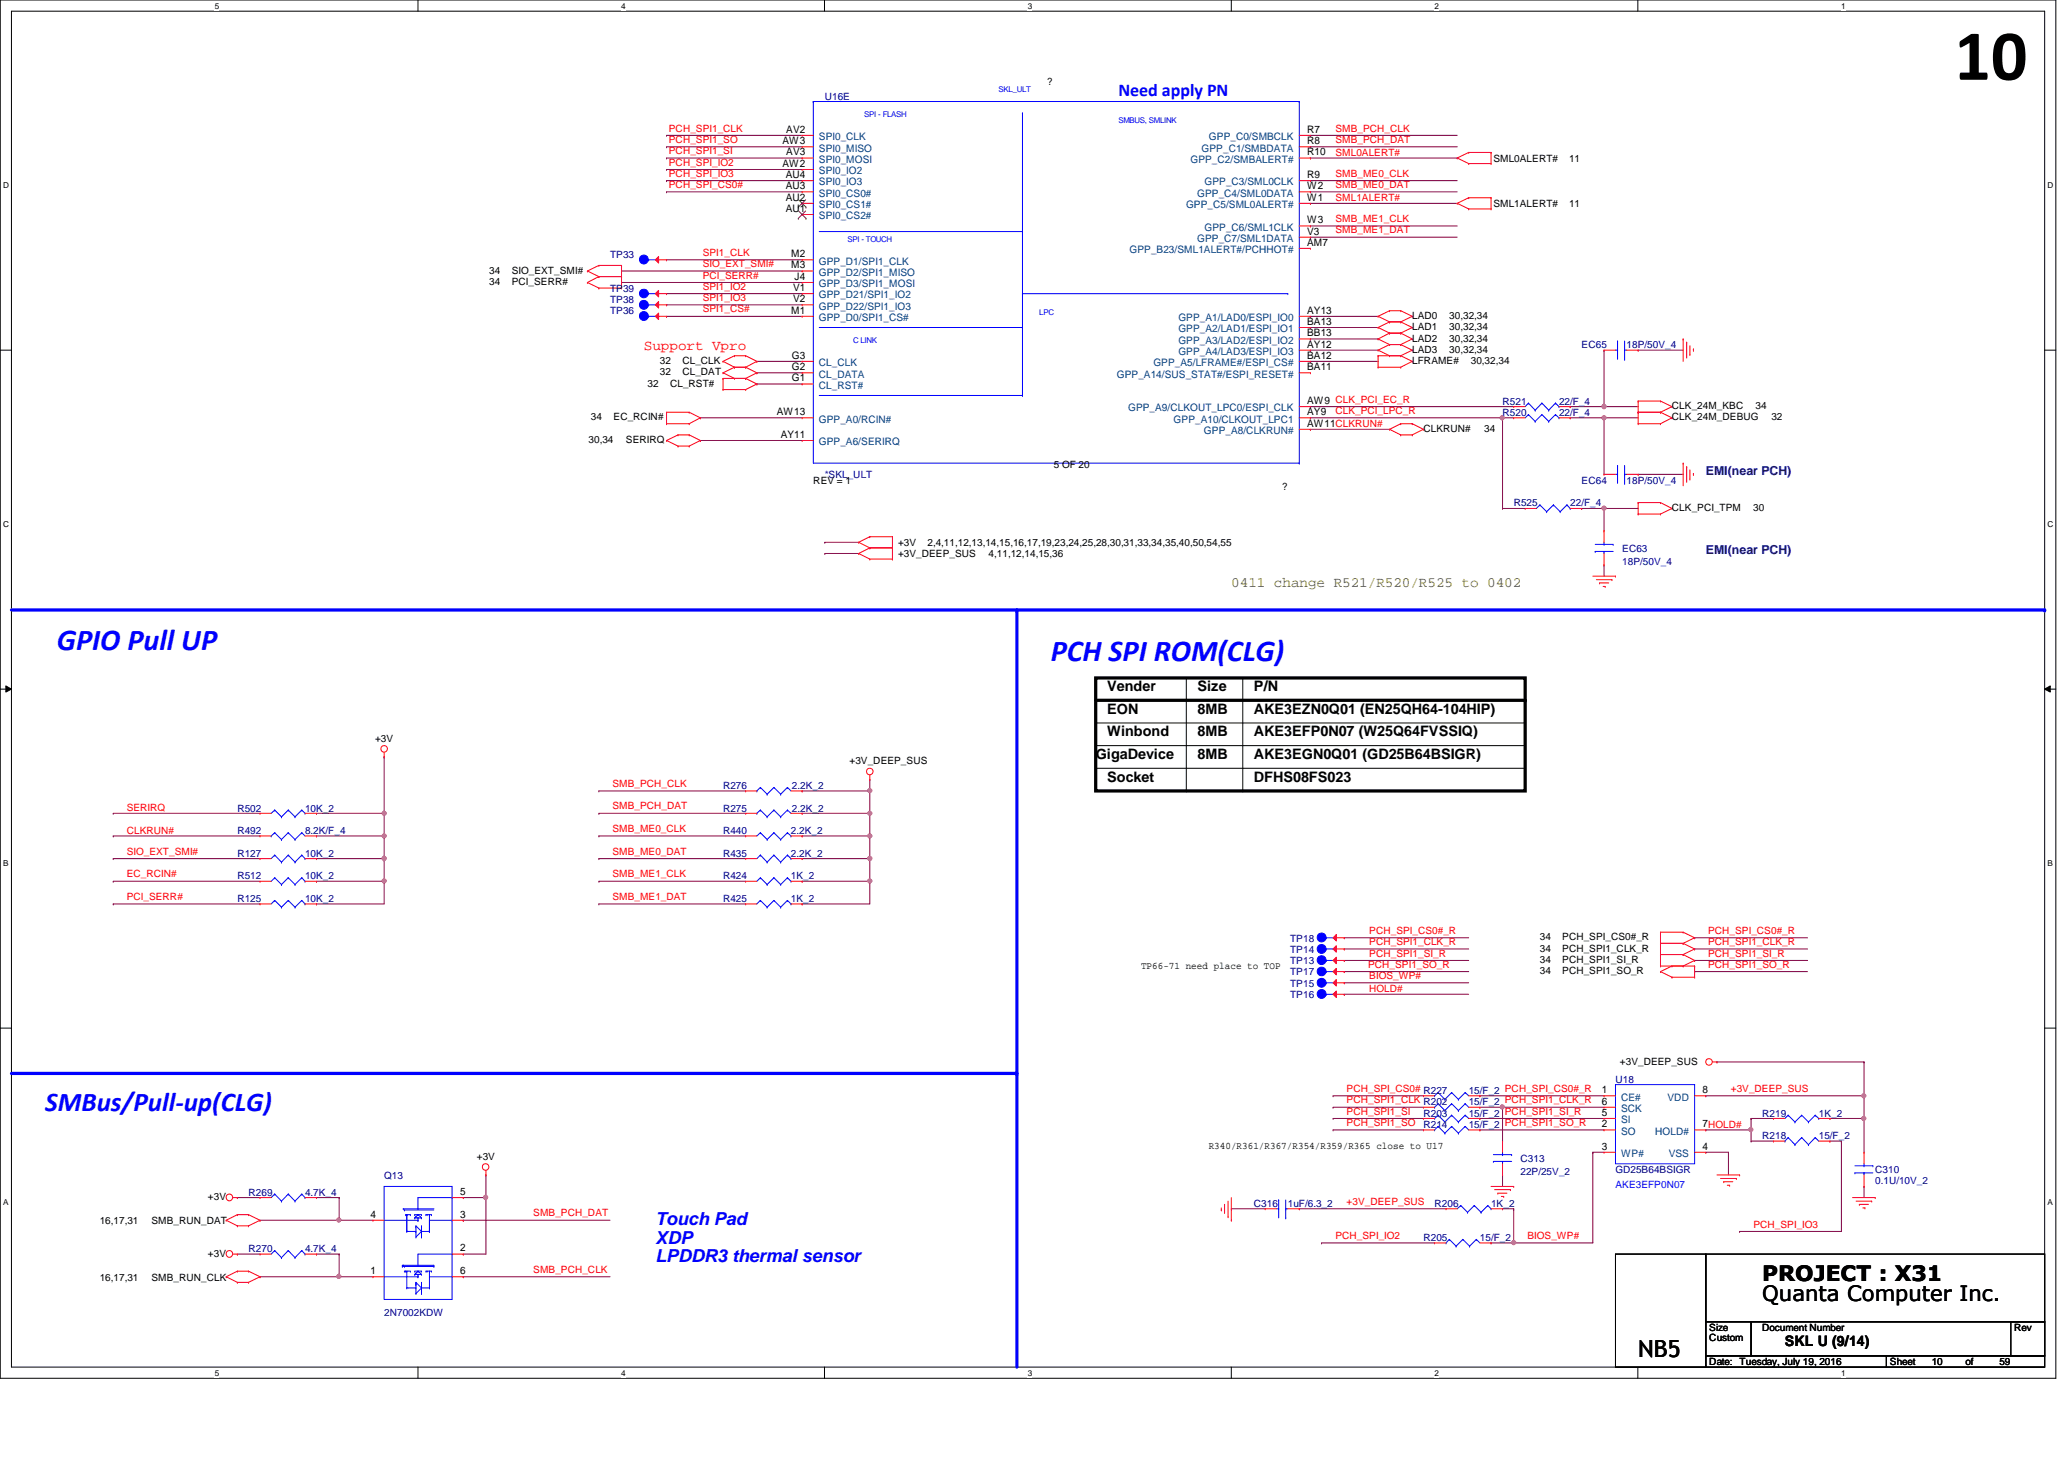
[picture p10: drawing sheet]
<svg xmlns="http://www.w3.org/2000/svg" width="297mm" height="210mm" viewBox="0 0 297 210" stroke-linecap="round" stroke-linejoin="round" font-family="sans-serif">
<defs><g id="words">
<text font-size="10.4" x="281.3" y="11.5">10</text>
<g font-size="4.4" fill="#00f">
<text x="8.2" y="93.6">GPIO Pull UP</text>
<text x="151.2" y="95.2">PCH SPI ROM(CLG)</text>
</g>
<text font-size="3.9" fill="#00f" x="6.5" y="159.8">SMBus/Pull-up(CLG)</text>
<text font-size="3.4" x="235.8" y="195.2">NB5</text>
<g font-size="3">
<text x="253.6" y="184.3">PROJECT : X31</text>
<text x="253.6" y="187.2">Quanta Computer Inc.</text>
</g>
<g font-size="2.6" fill="#00f">
<text x="160.9" y="13.8">Need apply PN</text>
<text x="94.3" y="176.2">Touch Pad</text>
<text x="94.3" y="178.9">XDP</text>
<text x="94.3" y="181.6">LPDDR3 thermal sensor</text>
</g>
<text font-size="2.1" fill="#f00" x="92.7" y="50.4">Support Vpro</text>
<text font-size="2.1" fill="#808000" x="177.2" y="84.5">0411 change R521/R520/R525 to 0402</text>
<g font-size="2.1">
<text x="159.3" y="99.4">Vender</text>
<text x="172.3" y="99.4">Size</text>
<text x="180.5" y="99.4">P/N</text>
<text x="159.3" y="105.9">Winbond</text>
<text x="159.3" y="102.7">EON</text>
<text x="172.3" y="105.9">8MB</text>
<text x="172.3" y="102.7">8MB</text>
<text x="180.5" y="105.9">AKE3EFP0N07 (W25Q64FVSSIQ)</text>
<text x="180.5" y="102.7">AKE3EZN0Q01 (EN25QH64-104HIP)</text>
<text x="157.7" y="109.2">GigaDevice</text>
<text x="159.3" y="112.4">Socket</text>
<text x="172.3" y="109.2">8MB</text>
<text x="180.5" y="109.2">AKE3EGN0Q01 (GD25B64BSIGR)</text>
<text x="180.5" y="112.4">DFHS08FS023</text>
<text x="256.9" y="193.7">SKL U (9/14)</text>
</g>
<g font-size="1.8" fill="#000080">
<text x="245.5" y="68.3">EMI(near PCH)</text>
<text x="245.5" y="79.7">EMI(near PCH)</text>
</g>
<g font-size="1.5">
<text x="112.6" y="20.7">AW3</text>
<text x="113.2" y="19.1">AV2</text>
<text x="113.2" y="22.4">AV3</text>
<text x="188.1" y="19.1">R7</text>
<text x="188.1" y="20.7">R8</text>
<text x="188.1" y="22.4">R10</text>
<text x="112.6" y="24">AW2</text>
<text x="113.1" y="25.6">AU4</text>
<text x="113.1" y="27.2">AU3</text>
<text x="113.1" y="28.9">AU2</text>
<text x="188.1" y="25.6">R9</text>
<text x="188.1" y="27.2">W2</text>
<text x="188.1" y="28.9">W1</text>
<text x="113.1" y="30.5">AU1</text>
<text x="188.1" y="32.1">W3</text>
<text x="188.1" y="33.7">V3</text>
<text x="188.1" y="35.3">AM7</text>
<text x="113.9" y="37">M2</text>
<text x="113.9" y="38.6">M3</text>
<text x="114.1" y="41.9">V1</text>
<text x="114.3" y="40.3">J4</text>
<text x="113.9" y="45.1">M1</text>
<text x="114.1" y="43.5">V2</text>
<text x="188.1" y="45.1">AY13</text>
<text x="188.1" y="46.7">BA13</text>
<text x="114" y="51.6">G3</text>
<text x="114" y="53.3">G2</text>
<text x="188.1" y="48.4">BB13</text>
<text x="188.1" y="50">AY12</text>
<text x="188.1" y="51.6">BA12</text>
<text x="188.1" y="53.3">BA11</text>
<text x="111.8" y="59.7">AW13</text>
<text x="114" y="54.9">G1</text>
<text x="188.1" y="58.1">AW9 CLK_PCI_EC_R</text>
<text x="188.1" y="59.7">AY9</text>
<text x="112.3" y="63">AY11</text>
<text x="188.1" y="61.4">AW11CLKRUN#</text>
<text x="230.5" y="157.3">1</text>
<text x="230.5" y="158.9">6</text>
<text x="230.5" y="160.5">5</text>
<text x="245" y="157.3">8</text>
<text x="230.5" y="162.2">2</text>
<text x="230.5" y="165.4">3</text>
<text x="245" y="165.4">4</text>
<text x="245" y="162.2">7HOLD#</text>
<text x="66.2" y="171.9">5</text>
<text x="53.3" y="175.2">4</text>
<text x="66.2" y="175.2">3</text>
<text x="53.3" y="183.3">1</text>
<text x="66.2" y="183.3">6</text>
<text x="66.2" y="180">2</text>
</g>
<g font-size="1.5" fill="#004080">
<text x="117.9" y="20.2">SPI0_CLK</text>
<text x="117.9" y="21.8">SPI0_MISO</text>
<text x="117.9" y="23.4">SPI0_MOSI</text>
<text x="171.3" y="23.4">GPP_C2/SMBALERT#</text>
<text x="172.9" y="21.8">GPP_C1/SMBDATA</text>
<text x="174" y="20.2">GPP_C0/SMBCLK</text>
<text x="117.9" y="25.1">SPI0_IO2</text>
<text x="117.9" y="26.7">SPI0_IO3</text>
<text x="117.9" y="28.3">SPI0_CS0#</text>
<text x="117.9" y="29.9">SPI0_CS1#</text>
<text x="170.7" y="29.9">GPP_C5/SML0ALERT#</text>
<text x="172.3" y="28.3">GPP_C4/SML0DATA</text>
<text x="173.4" y="26.7">GPP_C3/SML0CLK</text>
<text x="117.9" y="31.5">SPI0_CS2#</text>
<text x="172.3" y="34.8">GPP_C7/SML1DATA</text>
<text x="173.4" y="33.2">GPP_C6/SML1CLK</text>
<text x="117.9" y="38.1">GPP_D1/SPI1_CLK</text>
<text x="117.9" y="39.7">GPP_D2/SPI1_MISO</text>
<text x="117.9" y="41.3">GPP_D3/SPI1_MOSI</text>
<text x="162.6" y="36.4">GPP_B23/SML1ALERT#/PCHHOT#</text>
<text x="117.9" y="42.9">GPP_D21/SPI1_IO2</text>
<text x="117.9" y="44.5">GPP_D22/SPI1_IO3</text>
<text x="117.9" y="46.2">GPP_D0/SPI1_CS#</text>
<text x="169.6" y="46.2">GPP_A1/LAD0/ESPI_IO0</text>
<text x="169.6" y="47.8">GPP_A2/LAD1/ESPI_IO1</text>
<text x="117.9" y="52.7">CL_CLK</text>
<text x="166" y="52.7">GPP_A5/LFRAME#/ESPI_CS#</text>
<text x="169.6" y="49.4">GPP_A3/LAD2/ESPI_IO2</text>
<text x="169.6" y="51.1">GPP_A4/LAD3/ESPI_IO3</text>
<text x="117.9" y="54.3">CL_DATA</text>
<text x="117.9" y="55.9">CL_RST#</text>
<text x="160.7" y="54.3">GPP_A14/SUS_STAT#/ESPI_RESET#</text>
<text x="162.3" y="59.2">GPP_A9/CLKOUT_LPC0/ESPI_CLK</text>
<text x="117.9" y="60.8">GPP_A0/RCIN#</text>
<text x="117.9" y="64.1">GPP_A6/SERIRQ</text>
<text x="168.9" y="60.8">GPP_A10/CLKOUT_LPC1</text>
<text x="173.3" y="62.4">GPP_A8/CLKRUN#</text>
<text x="233.3" y="158.3">CE#</text>
<text x="233.3" y="160">SCK</text>
<text x="233.3" y="161.6">SI</text>
<text x="240" y="158.3">VDD</text>
<text x="233.3" y="163.2">SO</text>
<text x="233.3" y="166.5">WP#</text>
<text x="238.2" y="163.2">HOLD#</text>
<text x="240.2" y="166.5">VSS</text>
</g>
<g font-size="1.4" fill="#000080">
<text x="118.7" y="14.4">U16E</text>
<text x="87.8" y="42">TP39</text>
<text x="87.8" y="37.1">TP33</text>
<text x="87.8" y="45.2">TP36</text>
<text x="87.8" y="43.6">TP38</text>
<text x="227.6" y="50.1">EC65</text>
<text x="234.1" y="50.1">18P/50V_4</text>
<text x="216.2" y="58.3">R521</text>
<text x="216.2" y="59.9">R520</text>
<text x="224.4" y="58.3">22/F_4</text>
<text x="224.4" y="59.9">22/F_4</text>
<text x="118.7" y="68.8">*SKL_ULT</text>
<text x="227.6" y="69.6">EC64</text>
<text x="234.1" y="69.6">18P/50V_4</text>
<text x="217.8" y="72.9">R525</text>
<text x="226" y="72.9">22/F_4</text>
<text x="233.5" y="79.4">EC63</text>
<text x="233.5" y="81.3">18P/50V_4</text>
<text x="104.1" y="113.5">R276</text>
<text x="114" y="113.5">2.2K_2</text>
<text x="34.2" y="116.8">R502</text>
<text x="43.9" y="116.8">10K_2</text>
<text x="104.1" y="116.8">R275</text>
<text x="114" y="116.8">2.2K_2</text>
<text x="34.2" y="120">R492</text>
<text x="34.2" y="123.3">R127</text>
<text x="43.9" y="120">8.2K/F_4</text>
<text x="43.9" y="123.3">10K_2</text>
<text x="104.1" y="120">R440</text>
<text x="104.1" y="123.3">R435</text>
<text x="113.8" y="120">2.2K_2</text>
<text x="113.8" y="123.3">2.2K_2</text>
<text x="34.2" y="129.8">R125</text>
<text x="34.2" y="126.5">R512</text>
<text x="43.9" y="129.8">10K_2</text>
<text x="43.9" y="126.5">10K_2</text>
<text x="104.1" y="129.8">R425</text>
<text x="104.1" y="126.5">R424</text>
<text x="113.8" y="129.8">1K_2</text>
<text x="113.8" y="126.5">1K_2</text>
<text x="185.7" y="135.5">TP18</text>
<text x="185.7" y="137.1">TP14</text>
<text x="185.7" y="141.9">TP15</text>
<text x="185.7" y="143.6">TP16</text>
<text x="185.7" y="138.7">TP13</text>
<text x="185.7" y="140.3">TP17</text>
<text x="232.5" y="155.8">U18</text>
<text x="204.8" y="160.7">R203</text>
<text x="211.4" y="157.4">15/F_2 PCH_SPI_CS0#_R</text>
<text x="211.4" y="159">15/F_2 PCH_SPI1_CLK_R</text>
<text x="211.4" y="160.7">15/F_2</text>
<text x="253.6" y="160.7">R219</text>
<text x="261.7" y="160.7">1K_2</text>
<text x="204.8" y="162.3">R214</text>
<text x="211.4" y="162.3">15/F_2</text>
<text x="218.8" y="167.1">C313</text>
<text x="253.6" y="163.9">R218</text>
<text x="261.7" y="163.9">15/F_2</text>
<text x="35.8" y="172">R269</text>
<text x="43.9" y="172">4.7K_4</text>
<text x="55.3" y="169.6">Q13</text>
<text x="180.5" y="173.7">C316</text>
<text x="185.3" y="173.7">1uF/6.3_2</text>
<text x="206.5" y="173.7">R206</text>
<text x="214.6" y="173.7">1K_2</text>
<text x="218.8" y="169.1">22P/25V_2</text>
<text x="232.5" y="168.8">GD25B64BSIGR</text>
<text x="269.9" y="168.8">C310</text>
<text x="269.9" y="170.4">0.1U/10V_2</text>
<text x="204.8" y="178.5">R205</text>
<text x="213" y="178.5">15/F_2</text>
<text x="35.8" y="180.2">R270</text>
<text x="43.9" y="180.2">4.7K_4</text>
<text x="55.3" y="189.3">2N7002KDW</text>
</g>
<g font-size="1.4">
<text x="150.7" y="12.2">?</text>
<text x="214.9" y="23.3">SML0ALERT#</text>
<text x="225.8" y="23.3">11</text>
<text x="214.9" y="29.8">SML1ALERT#</text>
<text x="225.8" y="29.8">11</text>
<text x="70.4" y="39.4">34</text>
<text x="70.4" y="41">34</text>
<text x="73.7" y="39.4">SIO_EXT_SMI#</text>
<text x="73.7" y="41">PCI_SERR#</text>
<text x="203.2" y="47.5">LAD1</text>
<text x="203.2" y="45.9">LAD0</text>
<text x="208.6" y="47.5">30,32,34</text>
<text x="208.6" y="45.9">30,32,34</text>
<text x="95" y="52.4">32</text>
<text x="98.2" y="52.4">CL_CLK</text>
<text x="203.2" y="49.1">LAD2</text>
<text x="203.2" y="50.8">LAD3</text>
<text x="203.2" y="52.4">LFRAME#</text>
<text x="208.6" y="49.1">30,32,34</text>
<text x="208.6" y="50.8">30,32,34</text>
<text x="211.7" y="52.4">30,32,34</text>
<text x="93.2" y="55.6">32</text>
<text x="95" y="54">32</text>
<text x="96.4" y="55.6">CL_RST#</text>
<text x="98.2" y="54">CL_DAT</text>
<text x="240.6" y="58.9">CLK_24M_KBC</text>
<text x="252.6" y="58.9">34</text>
<text x="84.7" y="63.8">30,34</text>
<text x="85" y="60.5">34</text>
<text x="88.3" y="60.5">EC_RCIN#</text>
<text x="90.1" y="63.8">SERIRQ</text>
<text x="204.8" y="62.1">CLKRUN#</text>
<text x="213.6" y="62.1">34</text>
<text x="240.6" y="60.5">CLK_24M_DEBUG</text>
<text x="254.9" y="60.5">32</text>
<text x="117" y="69.6">REV = 1</text>
<text x="151.7" y="67.4">5 OF 20</text>
<text x="184.5" y="70.4">?</text>
<text x="240.6" y="73.5">CLK_PCI_TPM</text>
<text x="252.3" y="73.5">30</text>
<text x="129.2" y="78.6">+3V</text>
<text x="129.2" y="80.2">+3V_DEEP_SUS</text>
<text x="133.5" y="78.6">2,4,11,12,13,14,15,16,17,19,23,24,25,28,30,31,33,34,35,40,50,54,55</text>
<text x="142.3" y="80.2">4,11,12,14,15,36</text>
<text x="54" y="106.7">+3V</text>
<text x="122.3" y="109.9">+3V_DEEP_SUS</text>
<text x="221.6" y="135.3">34</text>
<text x="221.6" y="136.9">34</text>
<text x="224.8" y="135.3">PCH_SPI_CS0#_R</text>
<text x="224.8" y="136.9">PCH_SPI1_CLK_R</text>
<text x="164.2" y="139.4">TP66-71 need place to TOP</text>
<text x="221.6" y="138.6">34</text>
<text x="221.6" y="140.2">34</text>
<text x="224.8" y="138.6">PCH_SPI1_SI_R</text>
<text x="224.8" y="140.2">PCH_SPI1_SO_R</text>
<text x="233.1" y="153.2">+3V_DEEP_SUS</text>
<text x="68.6" y="166.8">+3V</text>
<text x="173.9" y="165.4">R340/R361/R367/R354/R359/R365 close to U17</text>
<text x="29.9" y="172.7">+3V</text>
<text x="14.3" y="176.1">16,17,31</text>
<text x="21.8" y="176.1">SMB_RUN_DAT</text>
<text x="14.3" y="184.2">16,17,31</text>
<text x="21.8" y="184.2">SMB_RUN_CLK</text>
<text x="29.9" y="180.8">+3V</text>
<text x="246" y="191.5">Size</text>
<text x="253.6" y="191.5">Document Number</text>
<text x="289.9" y="191.5">Rev</text>
<text x="246" y="196.4">Date: Tuesday, July 19, 2016</text>
<text x="246" y="193">Custom</text>
<text x="272" y="196.4">Sheet</text>
<text x="278" y="196.4">10</text>
<text x="282.9" y="196.4">of</text>
<text x="287.7" y="196.4">59</text>
</g>
<g font-size="1.4" fill="#f00">
<text x="96.3" y="23.8">PCH_SPI_IO2</text>
<text x="96.3" y="18.9">PCH_SPI1_CLK</text>
<text x="96.3" y="20.6">PCH_SPI1_SO</text>
<text x="96.3" y="22.2">PCH_SPI1_SI</text>
<text x="192.2" y="20.6">SMB_PCH_DAT</text>
<text x="192.2" y="18.9">SMB_PCH_CLK</text>
<text x="192.2" y="22.4">SML0ALERT#</text>
<text x="96.3" y="25.4">PCH_SPI_IO3</text>
<text x="96.3" y="27.1">PCH_SPI_CS0#</text>
<text x="192.2" y="27.1">SMB_ME0_DAT</text>
<text x="192.2" y="25.4">SMB_ME0_CLK</text>
<text x="192.2" y="28.9">SML1ALERT#</text>
<text x="192.2" y="32">SMB_ME1_CLK</text>
<text x="192.2" y="33.6">SMB_ME1_DAT</text>
<text x="101.1" y="38.4">SIO_EXT_SMI#</text>
<text x="101.1" y="41.7">SPI1_IO2</text>
<text x="101.1" y="40.1">PCI_SERR#</text>
<text x="101.1" y="36.8">SPI1_CLK</text>
<text x="101.1" y="45">SPI1_CS#</text>
<text x="101.1" y="43.3">SPI1_IO3</text>
<text x="192.2" y="59.6">CLK_PCI_LPC_R</text>
<text x="88.1" y="113.2">SMB_PCH_CLK</text>
<text x="18.2" y="116.7">SERIRQ</text>
<text x="18.2" y="119.9">CLKRUN#</text>
<text x="88.1" y="119.7">SMB_ME0_CLK</text>
<text x="88.1" y="116.5">SMB_PCH_DAT</text>
<text x="18.2" y="123">SIO_EXT_SMI#</text>
<text x="88.1" y="123">SMB_ME0_DAT</text>
<text x="18.2" y="126.2">EC_RCIN#</text>
<text x="18.2" y="129.5">PCI_SERR#</text>
<text x="88.1" y="129.5">SMB_ME1_DAT</text>
<text x="88.1" y="126.2">SMB_ME1_CLK</text>
<text x="197.1" y="137.6">PCH_SPI1_SI_R</text>
<text x="197.1" y="136">PCH_SPI1_CLK_R</text>
<text x="197.1" y="134.4">PCH_SPI_CS0#_R</text>
<text x="245.8" y="134.4">PCH_SPI_CS0#_R</text>
<text x="245.8" y="136">PCH_SPI1_CLK_R</text>
<text x="245.8" y="137.6">PCH_SPI1_SI_R</text>
<text x="196.9" y="139.2">PCH_SPI1_SO_R</text>
<text x="197.1" y="142.7">HOLD#</text>
<text x="197.1" y="140.8">BIOS_WP#</text>
<text x="245.8" y="139.2">PCH_SPI1_SO_R</text>
<text x="193.8" y="157.1">PCH_SPI_CS0# R227</text>
<text x="193.8" y="160.4">PCH_SPI1_SI</text>
<text x="193.8" y="158.7">PCH_SPI1_CLK R202</text>
<text x="216.6" y="160.4">PCH_SPI1_SI_R</text>
<text x="249.1" y="157.1">+3V_DEEP_SUS</text>
<text x="193.8" y="162">PCH_SPI1_SO</text>
<text x="216.6" y="162">PCH_SPI1_SO_R</text>
<text x="193.8" y="173.4">+3V_DEEP_SUS</text>
<text x="76.7" y="175">SMB_PCH_DAT</text>
<text x="192.2" y="178.3">PCH_SPI_IO2</text>
<text x="219.8" y="178.3">BIOS_WP#</text>
<text x="252.3" y="176.6">PCH_SPI_IO3</text>
<text x="76.7" y="183.1">SMB_PCH_CLK</text>
</g>
<text font-size="1.4" fill="#00f" x="232.5" y="170.9">AKE3EFP0N07</text>
<g font-size="1.2">
<text x="30.9" y="1.2">5</text>
<text x="89.4" y="1.2">4</text>
<text x="147.9" y="1.2">3</text>
<text x="206.5" y="1.2">2</text>
<text x="265" y="1.2">1</text>
<text x=".5" y="27.1">D</text>
<text x="294.7" y="27.1">D</text>
<text x=".5" y="75.8">C</text>
<text x="294.7" y="75.8">C</text>
<text x=".5" y="124.6">B</text>
<text x="294.7" y="124.6">B</text>
<text x=".5" y="173.4">A</text>
<text x="294.7" y="173.4">A</text>
<text x="30.9" y="197.9">5</text>
<text x="89.4" y="197.9">4</text>
<text x="147.9" y="197.9">3</text>
<text x="206.5" y="197.9">2</text>
<text x="265" y="197.9">1</text>
</g>
<g font-size="1.1" fill="#00f">
<text x="124.4" y="16.9">SPI - FLASH</text>
<text x="143.7" y="13.2">SKL_ULT</text>
<text x="160.9" y="17.7">SMBUS, SMLINK</text>
<text x="122" y="34.8">SPI - TOUCH</text>
<text x="149.6" y="45.3">LPC</text>
<text x="122.8" y="49.4">C LINK</text>
</g>
</g></defs>
<path d="M0 0h295.9v198.3h-295.9zM1.6 1.6h292.7v195.1h-292.7z" fill="none" stroke="#000" stroke-width=".14"/>
<g fill="#fff">
<path d="M30.9 .2h.6v1.3h-.6z"/>
<path d="M30.9 196.8h.6v1.4h-.6z"/>
</g>
<path d="M60.2 0v1.6M60.2 196.7v1.6" fill="none" stroke="#000" stroke-width=".14"/>
<g fill="#fff">
<path d="M89.4 .2h.6v1.3h-.6z"/>
<path d="M89.4 196.8h.6v1.4h-.6z"/>
</g>
<path d="M118.7 0v1.6M118.7 196.7v1.6" fill="none" stroke="#000" stroke-width=".14"/>
<g fill="#fff">
<path d="M147.9 .2h.6v1.3h-.6z"/>
<path d="M147.9 196.8h.6v1.4h-.6z"/>
</g>
<path d="M177.2 0v1.6M177.2 196.7v1.6" fill="none" stroke="#000" stroke-width=".14"/>
<g fill="#fff">
<path d="M206.5 .2h.5v1.3h-.5z"/>
<path d="M206.5 196.8h.5v1.4h-.5z"/>
</g>
<path d="M235.7 0v1.6M235.7 196.7v1.6" fill="none" stroke="#000" stroke-width=".14"/>
<g fill="#fff">
<path d="M265 .2h.6v1.3h-.6z"/>
<path d="M265 196.8h.6v1.4h-.6z"/>
<path d="M.5 26h.8v1.3h-.8z"/>
<path d="M294.7 26h.8v1.3h-.8z"/>
<path d="M.5 74.8h.8v1.3h-.8z"/>
<path d="M294.7 74.8h.8v1.3h-.8z"/>
</g>
<path d="M0 50.4h1.6M294.3 50.4h1.6" fill="none" stroke="#000" stroke-width=".14"/>
<g fill="#fff">
<path d="M.5 123.5h.7v1.3h-.7z"/>
<path d="M294.7 123.5h.7v1.3h-.7z"/>
</g>
<path d="M0 99.1h1.6M.8 98.7l.8 .4-.8 .5zM294.3 99.1l.8-.4v.9zM294.3 99.1h1.6" fill="none" stroke="#000" stroke-width=".14"/>
<path d="M.8 98.7l.8 .4-.8 .5zM294.3 99.1l.8-.4v.9z" fill="#000"/>
<g fill="#fff">
<path d="M.5 172.3h.7v1.3h-.7z"/>
<path d="M294.7 172.3h.7v1.3h-.7z"/>
</g>
<path d="M170.7 97.5v16.3M178.9 97.5v16.3M157.7 110.5h61.8M157.7 107.3h61.8M157.7 104h61.8M170.7 113.8h.1M178.9 113.8h.1M219.5 110.5h.1M219.5 107.3h.1M219.5 104h.1M0 147.9h1.6M294.3 147.9h1.6" fill="none" stroke="#000" stroke-width=".14"/>
<path d="M157.7 97.5h61.8v16.3h-61.8zM157.7 100.8h61.8" fill="none" stroke="#000" stroke-width=".47"/>
<circle cx="219.5" cy="100.8" r=".23" fill="#000"/>
<path d="M1.6 87.8h292.7" fill="none" stroke="#00f" stroke-width=".47"/>
<circle cx="294.3" cy="87.8" r=".23" fill="#00f"/>
<path d="M146.3 87.8v108.9" fill="none" stroke="#00f" stroke-width=".47"/>
<circle cx="146.3" cy="87.8" r=".23" fill="#00f"/>
<path d="M1.6 154.4h144.7" fill="none" stroke="#00f" stroke-width=".47"/>
<circle cx="146.3" cy="154.4" r=".23" fill="#00f"/>
<g fill="none" stroke="#800040" stroke-width=".14">
<path d="M95.9 19.5h.1M95.9 19.5h19.5M95.9 24.4h.1M95.9 26h.1M95.9 27.6h.1M95.9 21.1h.1M95.9 24.4h19.5M95.9 26h19.5M95.9 27.6h19.5M95.9 21.1h19.5M188.6 58.5h.1M188.6 58.5h29.2"/>
<path d="M216.2 60.1h.1M216.2 60.1h1.6M216.2 60.1v13.1"/>
</g>
<circle cx="216.2" cy="60.1" r=".3" fill="#f0f"/>
<circle cx="216.2" cy="60.1" r=".3" fill="none" stroke="#f0f" stroke-width=".14"/>
<path d="M216.2 73.2h.1M216.2 73.2h3.3M230.8 73.2h.1M230.8 73.2h5M230.8 73.2v3.2" fill="none" stroke="#800040" stroke-width=".14"/>
<circle cx="230.8" cy="73.1" r=".3" fill="#f0f"/>
<circle cx="230.8" cy="73.1" r=".3" fill="none" stroke="#f0f" stroke-width=".14"/>
<path d="M95.9 22.7h.1M95.9 22.7h19.5M230.8 58.5h.1M230.8 58.5h5M230.8 60.1h.1M230.8 60.1h5M230.8 60.1v8.1" fill="none" stroke="#800040" stroke-width=".14"/>
<circle cx="230.8" cy="60.1" r=".3" fill="#f0f"/>
<circle cx="230.8" cy="60.1" r=".3" fill="none" stroke="#f0f" stroke-width=".14"/>
<path d="M230.8 50.4h.1M230.8 50.4v8.1" fill="none" stroke="#800040" stroke-width=".14"/>
<circle cx="230.8" cy="58.5" r=".31" fill="#f0f"/>
<circle cx="230.8" cy="58.5" r=".31" fill="none" stroke="#f0f" stroke-width=".14"/>
<g fill="none" stroke="#800040" stroke-width=".14">
<path d="M188.6 19.5h.1M188.6 19.5h21.1M89.4 39h.1M89.4 39h26M95.9 37.4h.1M95.9 37.4h19.5M188.6 27.6h.1M188.6 26h.1M188.6 21.1h.1M188.6 32.5h.1M188.6 34.1h.1M188.6 22.7h.1"/>
<path d="M188.6 29.3h.1M188.6 27.6h21.1M188.6 26h21.1M188.6 21.1h21.1M188.6 32.5h21.1M188.6 34.1h21.1M188.6 22.7h21.1M188.6 29.3h21.1M89.4 40.6h.1M89.4 40.6h26M95.9 45.5h.1M95.9 43.9h.1"/>
<path d="M95.9 42.2h.1M95.9 45.5h19.5M95.9 43.9h19.5M95.9 42.2h19.5M188.6 45.5h.1M188.6 47.1h.1M188.6 48.8h.1M188.6 50.4h.1M188.6 52h.1M188.6 50.4h9.7M188.6 45.5h9.7M188.6 47.1h9.7"/>
<path d="M188.6 48.8h9.7M188.6 52h9.7M226 58.5h.1M226 58.5h4.8M235.8 50.4h.1M235.8 50.4h6.4M100.8 63.4h.1M100.8 60.1h.1M100.8 63.4h14.6M100.8 60.1h14.6M188.6 61.8h.1M188.6 60.1h.1"/>
<path d="M188.6 60.1h27.6M188.6 61.8h11.4M226 60.1h.1M226 60.1h4.8M227.6 73.2h.1M227.6 73.2h3.2M235.8 68.2h.1M235.8 68.2h6.4M230.8 81.3h.1M230.8 81.3v1.6M250.4 177.2h.1M252 160.9h.1"/>
<path d="M252 160.9v1.7M252 160.9h3.2M265 164.2h.1M265 164.2v13h-14.6M268.3 160.9h.1M268.3 160.9v4.9"/>
</g>
<circle cx="268.2" cy="160.9" r=".3" fill="#f0f"/>
<circle cx="268.2" cy="160.9" r=".3" fill="none" stroke="#f0f" stroke-width=".14"/>
<path d="M217.8 178.8h.1M217.8 178.8h11.4M263.4 160.9h.1M263.4 160.9h4.9" fill="none" stroke="#800040" stroke-width=".14"/>
<circle cx="217.8" cy="178.8" r=".3" fill="#f0f"/>
<circle cx="217.8" cy="178.8" r=".3" fill="none" stroke="#f0f" stroke-width=".14"/>
<g fill="none" stroke="#800040" stroke-width=".14">
<path d="M193.5 138.2h.1M193.5 136.5h.1M193.5 134.9h.1M193.5 139.8h.1M193.5 138.2h17.9M193.5 136.5h17.9M193.5 134.9h17.9M193.5 139.8h17.9M193.5 143h.1M193.5 141.4h.1M193.5 143h17.9M193.5 141.4h17.9"/>
<path d="M245.5 157.6h.1M247.1 152.8h.1M247.1 152.8h21.2M268.3 152.8h.1M268.3 152.8v4.8h-22.8M216.2 173.9h.1M216.2 169h.1M216.2 173.9h1.6M216.2 169v1.7M217.8 173.9h.1M217.8 173.9v4.9M268.3 170.7h.1"/>
<path d="M268.3 170.7v1.6"/>
</g>
<circle cx="268.2" cy="157.6" r=".3" fill="#f0f"/>
<circle cx="268.2" cy="157.6" r=".3" fill="none" stroke="#f0f" stroke-width=".14"/>
<g fill="none" stroke="#800040" stroke-width=".14">
<path d="M243.9 139.8h.1M243.9 134.9h.1M243.9 136.5h.1M243.9 138.2h.1M243.9 139.8h16.2M243.9 134.9h16.2M243.9 136.5h16.2M243.9 138.2h16.2M191.9 157.6h.1M191.9 157.6h12.9M213 157.6h.1M213 159.3h.1"/>
<path d="M213 157.6h17.8M213 159.3h17.8M216.2 159.3h.1M216.2 159.3v4.9M268.3 157.6h.1M268.3 157.6v3.3M177.2 173.9h.1M177.2 173.9h4.9M187 173.9h.1M187 173.9h21.1M213 162.6h.1M213 162.6h17.8"/>
<path d="M214.6 178.8h.1M214.6 178.8h3.2M229.2 165.8h.1M229.2 165.8h1.6M229.2 165.8v13M248.7 165.8h.1M248.7 165.8v3.2M263.4 164.2h.1M263.4 164.2h1.6"/>
</g>
<circle cx="216.2" cy="159.3" r=".3" fill="#f0f"/>
<circle cx="216.2" cy="159.3" r=".3" fill="none" stroke="#f0f" stroke-width=".14"/>
<g fill="none" stroke="#800040" stroke-width=".14">
<path d="M191.9 159.3h.1M191.9 159.3h12.9M37.4 175.6h.1M37.4 175.6h11.4M66.7 175.6h.1M66.7 175.6h21.1M190.2 178.8h.1M190.2 178.8h16.3M191.9 162.6h.1M191.9 160.9h.1M191.9 162.6h12.9M191.9 160.9h12.9"/>
<path d="M213 160.9h.1M213 160.9h17.8M245.5 165.8h.1M245.5 162.6h.1M245.5 162.6h6.5M245.5 165.8h3.2M66.7 183.7h.1M66.7 183.7h21.1"/>
</g>
<circle cx="48.8" cy="175.5" r=".3" fill="#f0f"/>
<circle cx="48.8" cy="175.5" r=".3" fill="none" stroke="#f0f" stroke-width=".14"/>
<path d="M37.4 183.7h.1M37.4 183.7h11.4" fill="none" stroke="#800040" stroke-width=".14"/>
<circle cx="48.8" cy="183.6" r=".3" fill="#f0f"/>
<circle cx="48.8" cy="183.6" r=".3" fill="none" stroke="#f0f" stroke-width=".14"/>
<g fill="none" stroke="#800040" stroke-width=".14">
<path d="M34.2 172.3h.1M34.2 172.3h3.2M45.5 172.3h.1M45.5 172.3h3.3M48.8 172.3h.1M48.8 175.6h.1M48.8 172.3v3.3M48.8 175.6h4.9M69.9 169h.1M69.9 172.3h.1M69.9 169v11.4M34.2 180.4h.1"/>
<path d="M34.2 180.4h3.2M45.5 180.4h.1M45.5 180.4h3.3M48.8 180.4h.1M48.8 183.7h.1M48.8 180.4v3.3M48.8 183.7h4.9"/>
</g>
<circle cx="69.9" cy="172.3" r=".31" fill="#f0f"/>
<circle cx="69.9" cy="172.3" r=".31" fill="none" stroke="#f0f" stroke-width=".14"/>
<path d="M108.9 53.6h.1M108.9 52h.1M108.9 55.2h.1M108.9 53.6h6.5M108.9 52h6.5M108.9 55.2h6.5M66.7 172.3h.1M66.7 172.3h3.2M252 162.6h.1M252 162.6v1.6M66.7 180.4h.1M66.7 180.4h3.2" fill="none" stroke="#800040" stroke-width=".14"/>
<circle cx="252" cy="162.5" r=".3" fill="#f0f"/>
<circle cx="252" cy="162.5" r=".3" fill="none" stroke="#f0f" stroke-width=".14"/>
<path d="M118.7 78h.1M118.7 79.6h.1M118.7 78h4.9M118.7 79.6h4.9M16.3 117h.1M16.3 117h21.1M45.5 117h.1M55.3 108.9h.1M55.3 108.9v8.1h-9.8M252 164.2h.1M252 164.2h3.2" fill="none" stroke="#800040" stroke-width=".14"/>
<circle cx="55.3" cy="117" r=".3" fill="#f0f"/>
<circle cx="55.3" cy="117" r=".3" fill="none" stroke="#f0f" stroke-width=".14"/>
<path d="M55.3 117h.1M55.3 117v3.3h-9.8M16.3 120.3h.1M16.3 120.3h21.1M45.5 120.3h.1" fill="none" stroke="#800040" stroke-width=".14"/>
<circle cx="55.3" cy="120.3" r=".3" fill="#f0f"/>
<circle cx="55.3" cy="120.3" r=".3" fill="none" stroke="#f0f" stroke-width=".14"/>
<path d="M16.3 123.5h.1M16.3 123.5h21.1M45.5 123.5h.1M45.5 126.8h.1M45.5 123.5h9.8M55.3 120.3h.1M55.3 123.5h.1M55.3 120.3v6.5h-9.8" fill="none" stroke="#800040" stroke-width=".14"/>
<circle cx="55.3" cy="126.7" r=".3" fill="#f0f"/>
<circle cx="55.3" cy="126.7" r=".3" fill="none" stroke="#f0f" stroke-width=".14"/>
<circle cx="55.3" cy="123.5" r=".31" fill="#f0f"/>
<circle cx="55.3" cy="123.5" r=".31" fill="none" stroke="#f0f" stroke-width=".14"/>
<path d="M16.3 126.8h.1M16.3 130h.1M16.3 126.8h21.1M16.3 130h21.1M45.5 130h.1M55.3 126.8h.1M55.3 126.8v3.2h-9.8M115.4 120.3h.1M115.4 120.3h9.8" fill="none" stroke="#800040" stroke-width=".14"/>
<circle cx="125.2" cy="120.3" r=".3" fill="#f0f"/>
<circle cx="125.2" cy="120.3" r=".3" fill="none" stroke="#f0f" stroke-width=".14"/>
<path d="M115.4 117h.1M115.4 117h9.8M86.2 123.5h.1M86.2 120.3h.1M86.2 123.5h21.1M86.2 120.3h21.1M115.4 123.5h.1M125.2 120.3h.1M125.2 120.3v3.2h-9.8" fill="none" stroke="#800040" stroke-width=".14"/>
<circle cx="125.2" cy="117" r=".3" fill="#f0f"/>
<circle cx="125.2" cy="117" r=".3" fill="none" stroke="#f0f" stroke-width=".14"/>
<g fill="none" stroke="#800040" stroke-width=".14">
<path d="M86.2 117h.1M86.2 113.8h.1M86.2 117h21.1M86.2 113.8h21.1M125.2 113.8h.1M125.2 117h.1M125.2 113.8v6.5M86.2 130h.1M86.2 126.8h.1M86.2 126.8h21.1M86.2 130h21.1M115.4 126.8h.1"/>
<path d="M115.4 130h.1M115.4 130h9.8M125.2 123.5h.1M125.2 123.5v3.3h-9.8"/>
</g>
<circle cx="125.2" cy="126.7" r=".3" fill="#f0f"/>
<circle cx="125.2" cy="126.7" r=".3" fill="none" stroke="#f0f" stroke-width=".14"/>
<circle cx="125.2" cy="123.5" r=".31" fill="#f0f"/>
<circle cx="125.2" cy="123.5" r=".31" fill="none" stroke="#f0f" stroke-width=".14"/>
<path d="M125.2 112.1h.1M125.2 112.1v1.7M125.2 126.8h.1M125.2 126.8v3.2" fill="none" stroke="#800040" stroke-width=".14"/>
<circle cx="125.2" cy="113.7" r=".3" fill="#f0f"/>
<circle cx="125.2" cy="113.7" r=".3" fill="none" stroke="#f0f" stroke-width=".14"/>
<path d="M115.4 113.8h.1M115.4 113.8h9.8" fill="none" stroke="#800040" stroke-width=".14"/>
<g fill="none" stroke="#f00" stroke-width=".14">
<path d="M84.5 39h.1M84.5 39l1.7 .8M86.2 38.2h.1M86.2 39.8h.1M86.2 38.2h3.2M86.2 38.2l-1.7 .8M86.2 39.8h3.2M86.2 39.8l-1.7 .8M89.4 39.8h.1M89.4 38.2h.1M89.4 38.2v3.2M209.7 22.7h.1"/>
<path d="M209.7 29.3h.1M209.7 22.7l1.7 .8M209.7 29.3l1.7 .8M211.4 21.9h.1M211.4 23.5h.1M211.4 28.4h.1M211.4 30.1h.1M211.4 21.9l-1.7 .8M211.4 21.9h3.2M211.4 23.5h3.2M211.4 28.4l-1.7 .9M211.4 28.4h3.2"/>
<path d="M211.4 30.1h3.2M214.6 21.9h.1M214.6 23.5h.1M214.6 28.4h.1M214.6 30.1h.1M214.6 21.9v1.6M214.6 28.4v1.7M84.5 40.6h.1M84.5 40.6l1.7 .8M86.2 41.4h.1M86.2 41.4h3.2M89.4 41.4h.1"/>
<path d="M95.9 59.3h.1M95.9 59.3h3.3M95.9 59.3v1.7M99.2 59.3h.1M99.2 59.3l1.6 .8M104.1 52h.1M104.1 53.6h.1M104.1 54.4h.1M104.1 56h.1M104.1 52l1.6 .8M104.1 53.6l1.6 .8M104.1 54.4h3.2"/>
<path d="M104.1 54.4v1.6M104.1 56h3.2M105.7 51.2h.1M105.7 52.8h.1M105.7 54.4h.1M105.7 51.2h1.6M105.7 52.8h1.6M105.7 51.2l-1.6 .8M105.7 52.8l-1.6 .8M107.3 51.2h.1M107.3 52.8h.1M107.3 54.4h.1"/>
<path d="M107.3 56h.1M107.3 51.2l1.6 .8M107.3 52.8l1.6 .8M107.3 54.4l1.6 .8M108.9 52h.1M108.9 53.6h.1M108.9 55.2h.1M108.9 52l-1.6 .8M108.9 53.6l-1.6 .8M108.9 55.2l-1.6 .8M198.3 47.1h.1M198.3 48.8h.1"/>
<path d="M198.3 50.4h.1M198.3 45.5h.1M198.3 52.8h.1M198.3 51.2h.1M198.3 47.1l1.7 .8M198.3 48.8l1.7 .8M198.3 51.2h3.3M198.3 50.4l1.7 .8M198.3 45.5l1.7 .8M198.3 52.8h3.3M198.3 51.2v1.6M200 46.3h.1"/>
<path d="M200 47.9h.1M200 49.6h.1M200 51.2h.1M200 44.7h.1M200 46.3l-1.7 .8M200 46.3h1.6M200 47.9h1.6M200 47.9l-1.7 .9M200 49.6h1.6M200 49.6l-1.7 .8M200 44.7l-1.7 .8M200 44.7h1.6"/>
<path d="M201.6 46.3h.1M201.6 47.9h.1M201.6 49.6h.1M201.6 51.2h.1M201.6 44.7h.1M201.6 52.8h.1M201.6 46.3l1.6 .8M201.6 47.9l1.6 .9M201.6 49.6l1.6 .8M201.6 44.7l1.6 .8M201.6 51.2l1.6 .8M203.2 47.1h.1"/>
<path d="M203.2 48.8h.1M203.2 50.4h.1M203.2 45.5h.1M203.2 52h.1M203.2 47.1l-1.6 .8M203.2 48.8l-1.6 .8M203.2 50.4l-1.6 .8M203.2 45.5l-1.6 .8M203.2 52l-1.6 .8M235.8 59.3h.1M235.8 57.7h.1M235.8 57.7h3.2"/>
<path d="M235.8 59.3h3.2M235.8 57.7v3.3M239 57.7h.1M239 59.3h.1M239 57.7l1.6 .8M239 59.3l1.6 .8M240.6 58.5h.1M240.6 58.5l-1.6 .8M242.2 48.8h.1M242.2 48.8v3.2M242.7 49.2h.1M242.7 49.2v2.3"/>
<path d="M243.2 51h.1M243.2 49.7v1.3M243.7 50.2h.1M243.7 50.2v.3M95.9 63.4h.1M95.9 61h.1M95.9 61h3.3M95.9 63.4l1.7 .8M97.6 62.6h.1M97.6 64.2h.1M97.6 62.6h1.6M97.6 62.6l-1.7 .8"/>
<path d="M97.6 64.2h1.6M99.2 62.6h.1M99.2 64.2h.1M99.2 61h.1M99.2 62.6l1.6 .8M100.8 63.4h.1M100.8 60.1h.1M100.8 63.4l-1.6 .8M100.8 60.1l-1.6 .9M123.6 78h.1M123.6 79.6h.1M123.6 78l1.6 .8"/>
<path d="M123.6 79.6l1.6 .8M125.2 77.2h.1M125.2 78.8h.1M125.2 77.2l-1.6 .8M125.2 77.2h3.2M125.2 78.8h3.2M125.2 78.8l-1.6 .8M128.4 77.2h.1M128.4 78.8h.1M128.4 77.2v3.2M200 61.8h.1M200 61.8l1.6 .8"/>
<path d="M201.6 61h.1M201.6 62.6h.1M201.6 61h1.6M201.6 62.6h1.6M201.6 61l-1.6 .8M203.2 61h.1M203.2 62.6h.1M203.2 61l1.6 .8M204.8 61.8h.1M204.8 61.8l-1.6 .8M235.8 61h.1M235.8 74h.1"/>
<path d="M235.8 72.3h.1M235.8 72.3v1.7M235.8 61h3.2M235.8 72.3h3.2M235.8 74h3.2M239 61h.1M239 72.3h.1M239 74h.1M239 72.3l1.6 .9M240.6 60.1h.1M240.6 73.2h.1M240.6 60.1l-1.6 .9"/>
<path d="M240.6 73.2l-1.6 .8M242.2 66.6h.1M242.2 66.6v3.3M242.7 67.1h.1M242.7 67.1v2.3M243.2 68.9h.1M243.2 67.6v1.3M243.7 68.1h.1M243.7 68.1v.3M125.2 80.4h.1M125.2 80.4h3.2M128.4 80.4h.1"/>
<path d="M229.2 82.9h3.3M229.7 83.4h2.3M230.2 83.9h.1M230.2 83.9h1.3M230.7 84.4h.3M231 84.4h.1M232 83.4h.1M232.5 82.9h.1M55.3 108.9h.1M55.3 108.2v.7M125.2 112.1h.1M125.2 111.5v.6"/>
<path d="M239 134.1h.1M239 135.7h.1M239 137.3h.1M239 139h.1M239 139.8h.1M239 134.1h3.2M239 134.1v4.9M239 135.7h3.2M239 137.3h3.2M239 139h4.9M239 139.8l1.6 .8M240.6 139h.1"/>
<path d="M240.6 139l-1.6 .8M242.2 134.1h.1M242.2 135.7h.1M242.2 137.3h.1M242.2 139h.1M242.2 134.1l1.7 .8M242.2 135.7l1.7 .8M242.2 137.3l1.7 .9M243.9 134.9h.1M243.9 136.5h.1M243.9 138.2h.1M243.9 139h.1"/>
<path d="M243.9 134.9l-1.7 .8M243.9 136.5l-1.7 .8M243.9 138.2l-1.7 .8M243.9 139v1.6M240.6 140.6h.1M240.6 140.6h3.3M243.9 140.6h.1M246.5 152.8h.6M247.1 152.8h.1M32.6 175.6h.1M32.6 175.6l1.6 .8M33.5 172.3h.7"/>
<path d="M34.2 174.8h.1M34.2 176.4h.1M34.2 172.3h.1M34.2 174.8l-1.6 .8M34.2 174.8h1.6M34.2 176.4h1.6M35.8 174.8h.1M35.8 176.4h.1M35.8 174.8l1.6 .8M37.4 175.6h.1M37.4 175.6l-1.6 .8M69.9 169h.1"/>
<path d="M69.9 168.4v.6M175.8 174.1h.1M175.8 173.8v.3M176.2 173.3h.1M176.2 173.3v1.3M176.7 175h.1M176.7 172.8v2.2M177.2 175.6h.1M177.2 172.3v3.3M214.6 170.7h3.2M215.1 171.2h2.3M215.6 171.7h.1"/>
<path d="M215.6 171.7h1.3M216.1 172.1h.3M216.2 169h.1M216.2 164.2h.1M216.2 164.2v1.6M216.2 167.4v1.6M216.4 172.1h.1M217.4 171.2h.1M217.8 170.7h.1M247.1 169h3.3M247.6 169.5h2.3M248.1 170h.1"/>
<path d="M248.1 170h1.3M248.6 170.5h.3M248.9 170.5h.1M249.9 169.5h.1M250.4 169h.1M266.6 172.3h3.3M267.1 172.8h2.3M267.6 173.3h.1M267.6 173.3h1.3M268.1 173.8h.3M268.4 173.8h.1M269.4 172.8h.1"/>
<path d="M269.9 172.3h.1M32.6 183.7h.1M32.6 183.7l1.6 .8M33.5 180.4h.7M34.2 182.9h.1M34.2 184.5h.1M34.2 180.4h.1M34.2 182.9l-1.6 .8M34.2 182.9h1.6M34.2 184.5h1.6M35.8 182.9h.1M35.8 184.5h.1"/>
<path d="M35.8 182.9l1.6 .8M37.4 183.7h.1M37.4 183.7l-1.6 .8"/>
<circle cx="55.3" cy="107.7" r=".47"/>
<circle cx="125.2" cy="111" r=".47"/>
<circle cx="245.9" cy="152.8" r=".47"/>
<circle cx="33" cy="172.3" r=".48"/>
<circle cx="69.9" cy="167.9" r=".47"/>
<circle cx="33" cy="180.4" r=".48"/>
</g>
<path d="M232.5 180.4h13v16.3h-13zM245.5 180.4h48.8v9.8h-48.8zM245.5 190.2h6.5v4.9h-6.5zM245.5 195.1h26v1.6h-26zM252 190.2h42.3v4.9h-42.3zM271.5 195.1h22.8v1.6h-22.8zM289.4 190.2h4.9v4.9h-4.9z" fill="none" stroke="#000" stroke-width=".14"/>
<path d="M214.9 167.1h.1M214.9 166.1h2.6M214.9 167.1h2.6M216.2 167.1h.1M216.2 166.1h.1M216.2 165.8v.3M216.2 167.1v.3M217.5 166.1h.1" fill="none" stroke="#00f" stroke-width=".14"/>
<circle cx="190.2" cy="141.4" r=".64" fill="#00f"/>
<g fill="none" stroke="#00f" stroke-width=".14">
<path d="M190.9 141.4h.1M190.9 141.4h1"/>
<circle cx="190.2" cy="141.4" r=".64"/>
</g>
<path d="M191.9 141.4l.4-.5v1z" fill="#f00"/>
<path d="M191.9 141.4l.4-.5v1zM191.9 141.4h1.6M193.5 141.4h.1" fill="none" stroke="#f00" stroke-width=".14"/>
<circle cx="190.2" cy="134.9" r=".64" fill="#00f"/>
<g fill="none" stroke="#00f" stroke-width=".14">
<path d="M190.9 134.9h.1M190.9 134.9h1"/>
<circle cx="190.2" cy="134.9" r=".64"/>
</g>
<path d="M191.9 134.9l.4-.4v.9z" fill="#f00"/>
<path d="M191.9 134.9l.4-.4v.9zM191.9 134.9h1.6M193.5 134.9h.1M204.8 157.6h.1M204.8 157.6h1.7M211.4 157.6h1.6M213 157.6h.1M37.4 180.4h.1M37.4 180.4h1.6M43.9 180.4h1.6M45.5 180.4h.1" fill="none" stroke="#f00" stroke-width=".14"/>
<g fill="none" stroke="#00f" stroke-width=".14">
<path d="M206.5 157.6h.1M207 157.2h.1M207 157.2l.9 1M207 157.2l-.5 .4M207.9 158.2h.1M208.9 157.2h.1M208.9 157.2l1 1M208.9 157.2l-1 1M209.9 158.2h.1M210.9 157.2h.1M210.9 157.2l.5 .4M210.9 157.2l-1 1"/>
<path d="M39.5 179.9h.1M39.5 179.9l-.5 .5M39.5 179.9l1 1M41.5 179.9h.1M41.5 179.9l-1 1M41.5 179.9l1 1M43.4 179.9h.1M43.4 179.9l-.9 1M43.4 179.9l.5 .5M40.5 180.9h.1M42.5 180.9h.1M43.9 180.4h.1"/>
</g>
<circle cx="92.7" cy="42.2" r=".63" fill="#00f"/>
<g fill="none" stroke="#00f" stroke-width=".14">
<path d="M93.3 42.2h.1M93.3 42.2h1"/>
<circle cx="92.7" cy="42.2" r=".63"/>
</g>
<path d="M94.3 42.2l.5-.4v.9z" fill="#f00"/>
<path d="M94.3 42.2l.5-.4v.9zM94.3 42.2h1.6M95.9 42.2h.1M230.8 50.4h.1M230.8 50.4h1.7M234.1 50.4h1.7M235.8 50.4h.1" fill="none" stroke="#f00" stroke-width=".14"/>
<path d="M232.5 50.4h.3M232.8 49.1h.1M232.8 50.4h.1M232.8 49.1v2.6M233.8 50.4h.1M233.8 51.7h.1M233.8 50.4h.3M233.8 49.1v2.6" fill="none" stroke="#00f" stroke-width=".14"/>
<circle cx="190.2" cy="143" r=".64" fill="#00f"/>
<g fill="none" stroke="#00f" stroke-width=".14">
<path d="M190.9 143h.1M190.9 143h1"/>
<circle cx="190.2" cy="143" r=".64"/>
</g>
<path d="M191.9 143l.4-.4v.9z" fill="#f00"/>
<path d="M191.9 143l.4-.4v.9zM191.9 143h1.6M193.5 143h.1" fill="none" stroke="#f00" stroke-width=".14"/>
<circle cx="190.2" cy="138.1" r=".64" fill="#00f"/>
<g fill="none" stroke="#00f" stroke-width=".14">
<path d="M190.9 138.2h.1M190.9 138.2h1"/>
<circle cx="190.2" cy="138.1" r=".64"/>
</g>
<path d="M191.9 138.2l.4-.5v.9z" fill="#f00"/>
<path d="M191.9 138.2l.4-.5v.9zM191.9 138.2h1.6M193.5 138.2h.1" fill="none" stroke="#f00" stroke-width=".14"/>
<circle cx="190.2" cy="139.8" r=".63" fill="#00f"/>
<g fill="none" stroke="#00f" stroke-width=".14">
<path d="M190.9 139.8h.1M190.9 139.8h1"/>
<circle cx="190.2" cy="139.8" r=".63"/>
</g>
<path d="M191.9 139.8l.4-.5v1z" fill="#f00"/>
<path d="M217.8 58.5h.1M217.8 58.5h1.7M224.4 58.5h1.6M226 58.5h.1M191.9 139.8l.4-.5v1zM191.9 139.8h1.6M193.5 139.8h.1M204.8 159.3h.1M204.8 159.3h1.7M211.4 159.3h1.6M213 159.3h.1" fill="none" stroke="#f00" stroke-width=".14"/>
<g fill="none" stroke="#00f" stroke-width=".14">
<path d="M220 58h.1M220 58l-.5 .5M220 58l.9 1M220.9 59h.1M221.9 58h.1M221.9 58l-1 1M221.9 58l1 1M222.9 59h.1M223.9 58h.1M223.9 58l-1 1M223.9 58l.5 .5M224.4 58.5h.1"/>
<path d="M206.5 159.3h.1M207 158.8h.1M207 158.8l.9 1M207 158.8l-.5 .5M207.9 159.8h.1M208.9 158.8h.1M208.9 158.8l1 1M208.9 158.8l-1 1M209.9 159.8h.1M210.9 158.8h.1M210.9 158.8l.5 .5M210.9 158.8l-1 1"/>
</g>
<circle cx="92.7" cy="37.3" r=".64" fill="#00f"/>
<g fill="none" stroke="#00f" stroke-width=".14">
<path d="M93.3 37.4h.1M93.3 37.4h1"/>
<circle cx="92.7" cy="37.3" r=".64"/>
</g>
<path d="M94.3 37.4l.5-.5v.9z" fill="#f00"/>
<g fill="none" stroke="#f00" stroke-width=".14">
<path d="M94.3 37.4l.5-.5v.9zM94.3 37.4h1.6M95.9 37.4h.1M230.8 76.4h.1M230.8 68.2h.1M230.8 76.4v1.6M230.8 79.6v1.7M230.8 68.2h1.7M234.1 68.2h1.7M235.8 68.2h.1M230.8 81.3h.1M107.3 130h.1"/>
<path d="M107.3 130h1.6M113.8 130h1.6M115.4 130h.1M204.8 160.9h.1M204.8 160.9h1.7M211.4 160.9h1.6M213 160.9h.1"/>
</g>
<g fill="none" stroke="#00f" stroke-width=".14">
<path d="M229.6 79.3h.1M229.6 79.3h2.6M229.6 78.3h2.6M230.8 78.3h.1M230.8 79.3h.1M230.8 78v.3M230.8 79.3v.3M232.2 78.3h.1M232.5 68.2h.3M232.8 67h.1M232.8 68.2h.1M232.8 67v2.6"/>
<path d="M233.8 68.2h.1M233.8 69.6h.1M233.8 68.2h.3M233.8 67v2.6M109.4 129.5h.1M109.4 129.5l-.5 .5M109.4 129.5l1 1M110.4 130.5h.1M111.4 129.5h.1M111.4 129.5l-1 1M111.4 129.5l.9 1M112.3 130.5h.1"/>
<path d="M113.3 129.5h.1M113.3 129.5l-1 1M113.3 129.5l.5 .5M113.8 130h.1M206.5 160.9h.1M207 160.4h.1M207 160.4l.9 1M207 160.4l-.5 .5M207.9 161.4h.1M208.9 160.4h.1M208.9 160.4l1 1M208.9 160.4l-1 1"/>
<path d="M209.9 161.4h.1M210.9 160.4h.1M210.9 160.4l.5 .5M210.9 160.4l-1 1"/>
</g>
<circle cx="92.7" cy="45.5" r=".64" fill="#00f"/>
<g fill="none" stroke="#00f" stroke-width=".14">
<path d="M93.3 45.5h.1M93.3 45.5h1"/>
<circle cx="92.7" cy="45.5" r=".64"/>
</g>
<path d="M94.3 45.5l.5-.5v1z" fill="#f00"/>
<g fill="none" stroke="#f00" stroke-width=".14">
<path d="M94.3 45.5l.5-.5v1zM94.3 45.5h1.6M95.9 45.5h.1M217.8 60.1h.1M217.8 60.1h1.7M219.5 73.2h.1M219.5 73.2h1.6M224.4 60.1h1.6M226 60.1h.1M226 73.2h1.6M227.6 73.2h.1M37.4 117h.1"/>
<path d="M37.4 117h1.6M43.9 117h1.6M45.5 117h.1M107.3 113.8h.1M107.3 117h.1M107.3 117h1.6M107.3 113.8h1.6M113.8 117h1.6M113.8 113.8h1.6M115.4 113.8h.1M115.4 117h.1M37.4 130h.1"/>
<path d="M37.4 126.8h.1M37.4 120.3h.1M37.4 123.5h.1M37.4 130h1.6M37.4 120.3h1.6M37.4 126.8h1.6M37.4 123.5h1.6M43.9 130h1.6M43.9 120.3h1.6M43.9 126.8h1.6M43.9 123.5h1.6M45.5 130h.1"/>
<path d="M45.5 126.8h.1M45.5 120.3h.1M45.5 123.5h.1M107.3 120.3h.1M107.3 123.5h.1M107.3 126.8h.1M107.3 120.3h1.6M107.3 126.8h1.6M107.3 123.5h1.6M113.8 120.3h1.6M113.8 126.8h1.6M113.8 123.5h1.6"/>
<path d="M115.4 120.3h.1M115.4 123.5h.1M115.4 126.8h.1M230.8 157.6h.1M230.8 159.3h.1M230.8 157.6h1.7M230.8 159.3h1.7M243.9 157.6h1.6M245.5 157.6h.1M204.8 162.6h.1M204.8 162.6h1.7M206.5 178.8h.1"/>
<path d="M206.5 178.8h1.6M208.1 173.9h.1M208.1 173.9h1.6M211.4 162.6h1.6M213 162.6h.1M213 178.8h1.6M214.6 178.8h.1M214.6 173.9h1.6M216.2 173.9h.1M230.8 160.9h.1M230.8 162.6h.1M230.8 165.8h.1"/>
<path d="M230.8 160.9h1.7M230.8 162.6h1.7M230.8 165.8h1.7M243.9 162.6h1.6M243.9 165.8h1.6M245.5 165.8h.1M245.5 162.6h.1M255.2 160.9h.1M255.2 164.2h.1M255.2 160.9h1.7M255.2 164.2h1.7M261.7 160.9h1.7"/>
<path d="M261.7 164.2h1.7M263.4 160.9h.1M263.4 164.2h.1"/>
</g>
<g fill="none" stroke="#00f" stroke-width=".14">
<path d="M220 59.6h.1M220 59.6l-.5 .5M220 59.6l.9 1M221.9 59.6h.1M221.9 59.6l-1 1M221.9 59.6l1 1M223.9 59.6h.1M223.9 59.6l-1 1M223.9 59.6l.5 .5M220.9 60.6h.1M221.6 72.6h.1M221.6 72.6l-.5 .6"/>
<path d="M221.6 72.6l1 1M222.6 73.6h.1M222.9 60.6h.1M223.6 72.6h.1M223.6 72.6l-1 1M223.6 72.6l.9 1M224.4 60.1h.1M224.5 73.6h.1M225.5 72.6h.1M225.5 72.6l-1 1M225.5 72.6l.5 .6M226 73.2h.1"/>
<path d="M39.5 116.5h.1M39.5 119.8h.1M39.5 116.5l-.5 .5M39.5 116.5l1 1M39.5 119.8l1 1M39.5 119.8l-.5 .5M40.5 117.5h.1M41.5 116.5h.1M41.5 119.8h.1M41.5 116.5l-1 1M41.5 116.5l1 1M41.5 119.8l1 1"/>
<path d="M41.5 119.8l-1 1M42.5 117.5h.1M43.4 116.5h.1M43.4 119.8h.1M43.4 116.5l-.9 1M43.4 116.5l.5 .5M43.4 119.8l.5 .5M43.4 119.8l-.9 1M43.9 117h.1M108.9 113.8h.1M108.9 117h.1M109.4 113.3h.1"/>
<path d="M109.4 119.8h.1M109.4 116.5h.1M109.4 113.3l1 1M109.4 113.3l-.5 .5M109.4 119.8l-.5 .5M109.4 119.8l1 1M109.4 116.5l1 1M109.4 116.5l-.5 .5M110.4 114.3h.1M110.4 117.5h.1M111.4 113.3h.1M111.4 119.8h.1"/>
<path d="M111.4 116.5h.1M111.4 113.3l.9 1M111.4 113.3l-1 1M111.4 119.8l-1 1M111.4 119.8l.9 1M111.4 116.5l.9 1M111.4 116.5l-1 1M112.3 114.3h.1M112.3 117.5h.1M113.3 113.3h.1M113.3 119.8h.1M113.3 116.5h.1"/>
<path d="M113.3 113.3l.5 .5M113.3 113.3l-1 1M113.3 119.8l-1 1M113.3 119.8l.5 .5M113.3 116.5l.5 .5M113.3 116.5l-1 1M39 120.3h.1M39.5 129.5h.1M39.5 126.3h.1M39.5 123h.1M39.5 129.5l-.5 .5M39.5 129.5l1 1"/>
<path d="M39.5 126.3l-.5 .5M39.5 126.3l1 1M39.5 123l-.5 .5M39.5 123l1 1M40.5 130.5h.1M40.5 127.3h.1M40.5 120.8h.1M40.5 124h.1M41.5 129.5h.1M41.5 126.3h.1M41.5 123h.1M41.5 129.5l-1 1"/>
<path d="M41.5 129.5l1 1M41.5 126.3l-1 1M41.5 126.3l1 1M41.5 123l-1 1M41.5 123l1 1M42.5 130.5h.1M42.5 127.3h.1M42.5 120.8h.1M42.5 124h.1M43.4 129.5h.1M43.4 126.3h.1M43.4 123h.1"/>
<path d="M43.4 129.5l-.9 1M43.4 129.5l.5 .5M43.4 126.3l-.9 1M43.4 126.3l.5 .5M43.4 123l-.9 1M43.4 123l.5 .5M43.9 130h.1M43.9 126.8h.1M43.9 123.5h.1M109.4 123h.1M109.4 126.3h.1M109.4 123l-.5 .5"/>
<path d="M109.4 123l1 1M109.4 126.3l-.5 .5M109.4 126.3l1 1M110.4 120.8h.1M110.4 124h.1M110.4 127.3h.1M111.4 123h.1M111.4 126.3h.1M111.4 123l-1 1M111.4 123l.9 1M111.4 126.3l-1 1M111.4 126.3l.9 1"/>
<path d="M112.3 120.8h.1M112.3 124h.1M112.3 127.3h.1M113.3 123h.1M113.3 126.3h.1M113.3 123l-1 1M113.3 123l.5 .5M113.3 126.3l-1 1M113.3 126.3l.5 .5M113.8 120.3h.1M113.8 123.5h.1M113.8 126.8h.1"/>
<path d="M232.5 156h11.4v11.4h-11.4zM206.5 162.6h.1M207 162.1h.1M207 162.1l.9 .9M207 162.1l-.5 .5M207.9 163h.1M208.1 178.8h.1M208.6 178.3h.1M208.6 178.3l.9 1M208.6 178.3l-.5 .5M208.9 162.1h.1M208.9 162.1l1 .9"/>
<path d="M208.9 162.1l-1 .9M209.5 179.3h.1M209.9 163h.1M210.2 173.4h.1M210.2 173.4l-.5 .5M210.2 173.4l1 1M210.5 178.3h.1M210.5 178.3l1 1M210.5 178.3l-1 1M210.9 162.1h.1M210.9 162.1l.5 .5M210.9 162.1l-1 .9"/>
<path d="M211.2 174.4h.1M211.5 179.3h.1M212.2 173.4h.1M212.2 173.4l-1 1M212.2 173.4l.9 1M212.5 178.3h.1M212.5 178.3l.5 .5M212.5 178.3l-1 1M213.1 174.4h.1M214.1 173.4h.1M214.1 173.4l-1 1M214.1 173.4l.5 .5"/>
<path d="M214.6 173.9h.1M256.9 164.2h.1M257.3 160.4h.1M257.3 163.7h.1M257.3 160.4l-.4 .5M257.3 160.4l1 1M257.3 163.7l1 1M257.3 163.7l-.4 .5M258.3 161.4h.1M258.3 164.7h.1M259.3 160.4h.1M259.3 163.7h.1"/>
<path d="M259.3 160.4l-1 1M259.3 160.4l1 1M259.3 163.7l1 1M259.3 163.7l-1 1M260.3 161.4h.1M260.3 164.7h.1M261.2 160.4h.1M261.2 163.7h.1M261.2 160.4l-.9 1M261.2 160.4l.5 .5M261.2 163.7l.5 .5M261.2 163.7l-.9 1"/>
<path d="M261.7 160.9h.1"/>
</g>
<circle cx="190.2" cy="136.5" r=".64" fill="#00f"/>
<g fill="none" stroke="#00f" stroke-width=".14">
<path d="M190.9 136.5h.1M190.9 136.5h1"/>
<circle cx="190.2" cy="136.5" r=".64"/>
</g>
<path d="M191.9 136.5l.4-.4v.9z" fill="#f00"/>
<g fill="none" stroke="#f00" stroke-width=".14">
<path d="M115.4 19.5h.1M115.4 19.5h1.6M187 19.5h1.6M188.6 19.5h.1M115.4 21.1h.1M115.4 22.7h.1M115.4 24.4h.1M115.4 26h.1M115.4 27.6h.1M115.4 29.3h.1M115.4 30.9h.1M115.4 37.4h.1"/>
<path d="M115.4 39h.1M115.4 21.1h1.6M115.4 22.7h1.6M115.4 24.4h1.6M115.4 26h1.6M115.4 27.6h1.6M115.4 29.3h1.6M115.4 30.9h1.6M115.4 37.4h1.6M115.4 39h1.6M187 21.1h1.6M187 22.7h1.6"/>
<path d="M187 26h1.6M187 27.6h1.6M187 29.3h1.6M187 32.5h1.6M187 34.1h1.6M187 35.7h1.6M188.6 21.1h.1M188.6 22.7h.1M188.6 26h.1M188.6 27.6h.1M188.6 29.3h.1M188.6 32.5h.1"/>
<path d="M188.6 34.1h.1M188.6 35.7h.1M115.4 40.6h.1M115.4 42.2h.1M115.4 43.9h.1M115.4 45.5h.1M115.4 52h.1M115.4 53.6h.1M115.4 55.2h.1M115.4 40.6h1.6M115.4 42.2h1.6M115.4 43.9h1.6"/>
<path d="M115.4 45.5h1.6M115.4 52h1.6M115.4 53.6h1.6M115.4 55.2h1.6M187 45.5h1.6M187 52h1.6M187 53.6h1.6M187 47.1h1.6M187 48.8h1.6M187 50.4h1.6M187 58.5h1.6M188.6 45.5h.1"/>
<path d="M188.6 47.1h.1M188.6 48.8h.1M188.6 50.4h.1M188.6 52h.1M188.6 53.6h.1M188.6 58.5h.1M115.4 60.1h.1M115.4 63.4h.1M115.4 60.1h1.6M115.4 63.4h1.6M187 60.1h1.6M187 61.8h1.6"/>
<path d="M188.6 60.1h.1M188.6 61.8h.1M191.9 136.5l.4-.4v.9zM191.9 136.5h1.6M193.5 136.5h.1M37.4 172.3h.1M37.4 172.3h1.6M43.9 172.3h1.6M45.5 172.3h.1M53.7 175.6h.1M53.7 175.6h1.6M65.1 172.3h1.6"/>
<path d="M65.1 175.6h1.6M66.7 172.3h.1M66.7 175.6h.1M268.3 170.7h.1M268.3 165.8h.1M268.3 165.8v1.6M268.3 169v1.7M53.7 183.7h.1M53.7 183.7h1.6M65.1 183.7h1.6M65.1 180.4h1.6M66.7 183.7h.1"/>
<path d="M66.7 180.4h.1"/>
</g>
<g fill="none" stroke="#00f" stroke-width=".14">
<path d="M117 14.6h.1M117 14.6v52h70M117 14.6h70M147.1 16.3h.1M147.1 16.3v40.6M187 14.6h.1M187 14.6v52M117.9 33.3h29.2M147.1 33.3h.1M117.9 56.9h29.2M117.9 47.1h29.2M147.1 56.9h.1"/>
<path d="M147.1 42.2h.1M147.1 47.1h.1M147.1 42.2h38.2M185.3 42.2h.1M187 66.6h.1M39.5 171.8h.1M39.5 171.8l-.5 .5M39.5 171.8l1 1M40.5 172.8h.1M41.5 171.8h.1M41.5 171.8l-1 1M41.5 171.8l1 1"/>
<path d="M42.5 172.8h.1M43.4 171.8h.1M43.4 171.8l-.9 1M43.4 171.8l.5 .5M43.9 172.3h.1M55.3 170.7h9.8v16.2h-9.8zM55.3 175.6h4.9M58 173.9h.1M58 173.9h4.4M58.2 174.1h.1M58.2 174.1h4.2M58.4 174.8h.1"/>
<path d="M58.4 174.8h.7M58.5 174.8h.1M58.5 177.2h.1M58.5 174.8v2.4M58.5 177.2h1.4M59.1 174.8h.1M59.7 174.8h.1M59.7 175.2h.1M59.7 175.2h1M59.7 174.8h1M59.9 175h.1M59.9 176.4h.1"/>
<path d="M59.9 176.5h.1M59.9 178h.1M59.9 177.2h.1M59.9 176.5v1.5M59.9 176.4l.8 .8M60.2 175.2h.1M60.2 175.6h.1M60.2 173.9h.1M60.2 174.8h.1M60.2 175.2v.4M60.2 174.8l.5 .4M60.2 174.8l-.5 .4"/>
<path d="M60.7 175.2h.1M60.7 174.8h.1M60.7 176.4h.1M60.7 178h.1M60.7 177.2h.1M60.7 176.4v1.6M60.7 177.2h1.1M60.7 177.2l-.8 .8M61.3 174.8h.1M61.3 174.8h.8M61.5 174.8h.1M61.8 177.2h.1"/>
<path d="M61.8 174.8h.1M61.8 174.8v2.4M61.8 175.6h3.3M62.1 174.8h.1M65.1 175.6h.1M65.1 172.3h.1M65.1 172.3h-4.9v1.6M267 168.7h.1M267 167.7h2.5M267 168.7h2.5M268.3 168.7h.1M268.3 167.7h.1"/>
<path d="M268.3 167.4v.3M268.3 168.7v.3M269.5 167.7h.1M55.3 183.7h4.9M57.9 182.2h.1M57.9 182h.1M57.9 182h4.5v.2M57.9 182.2h4.5M57.9 182v.2M58 182h.1M58.2 182.2h.1M58.2 182.9h.1"/>
<path d="M58.2 182.9h.9M58.4 182.9h.1M58.5 185.3h.1M58.5 182.9h.1M58.5 185.3h1.4M58.5 182.9v2.4M59.1 182.9h.1M59.7 183.3h.1M59.7 182.9h.1M59.7 183.3h1M59.7 182.9h1M59.9 185.3h.1"/>
<path d="M59.9 186.1h.1M59.9 184.7h.1M59.9 184.5h.1M59.9 184.8h.1M59.9 183.2h.1M59.9 184.5v1.6M59.9 184.5l.8 .8M60.2 183.7h.1M60.2 182h.1M60.2 182.9h.1M60.2 183.3h.1M60.2 183.3v.4"/>
<path d="M60.2 182.9l-.5 .4M60.2 182.9l.5 .4M60.7 185.3h.1M60.7 183.3h.1M60.7 182.9h.1M60.7 186.1h.1M60.7 184.5h.1M60.7 185.3h1.1M60.7 185.3l-.8 .8M60.7 184.5v1.6M61.3 182.9h.1M61.3 182.9h.8"/>
<path d="M61.5 182.9h.1M61.8 182.9h.1M61.8 185.3h.1M61.8 183.7h3.3M61.8 182.9v2.4M62.1 182.9h.1M62.4 182.2h.1M65.1 183.7h.1M65.1 180.4h.1M65.1 180.4h-4.9v1.6"/>
</g>
<path d="M114.9 29.8h.1M114.9 31.4h.1M114.9 28.7l1.1 1.1M114.9 30.4l1.1 1M115.9 28.7l-1 1.1M115.9 30.4l-1 1M116 29.8h.1M116 31.4h.1" fill="none" stroke="#804000" stroke-width=".14"/>
<circle cx="92.7" cy="43.9" r=".64" fill="#00f"/>
<g fill="none" stroke="#00f" stroke-width=".14">
<path d="M93.3 43.9h.1M93.3 43.9h1"/>
<circle cx="92.7" cy="43.9" r=".64"/>
</g>
<path d="M94.3 43.9l.5-.5v.9z" fill="#f00"/>
<path d="M94.3 43.9l.5-.5v.9zM94.3 43.9h1.6M95.9 43.9h.1M182.1 173.9h.1M182.1 173.9h1.6M185.3 173.9h1.7M187 173.9h.1" fill="none" stroke="#f00" stroke-width=".14"/>
<path d="M183.7 173.9h.3M184 172.6h.1M184 173.9h.1M184 172.6v2.6M185 173.9h.1M185 175.2h.1M185 173.9h.3M185 172.6v2.6" fill="none" stroke="#00f" stroke-width=".14"/>
<circle cx="216.2" cy="60.1" r=".3" fill="#f0f"/>
<circle cx="216.2" cy="60.1" r=".3" fill="none" stroke="#f0f" stroke-width=".14"/>
<circle cx="230.8" cy="73.1" r=".3" fill="#f0f"/>
<circle cx="230.8" cy="73.1" r=".3" fill="none" stroke="#f0f" stroke-width=".14"/>
<circle cx="230.8" cy="60.1" r=".3" fill="#f0f"/>
<circle cx="230.8" cy="60.1" r=".3" fill="none" stroke="#f0f" stroke-width=".14"/>
<circle cx="230.8" cy="58.5" r=".31" fill="#f0f"/>
<circle cx="230.8" cy="58.5" r=".31" fill="none" stroke="#f0f" stroke-width=".14"/>
<circle cx="268.2" cy="160.9" r=".3" fill="#f0f"/>
<circle cx="268.2" cy="160.9" r=".3" fill="none" stroke="#f0f" stroke-width=".14"/>
<circle cx="217.8" cy="178.8" r=".3" fill="#f0f"/>
<circle cx="217.8" cy="178.8" r=".3" fill="none" stroke="#f0f" stroke-width=".14"/>
<circle cx="268.2" cy="157.6" r=".3" fill="#f0f"/>
<circle cx="268.2" cy="157.6" r=".3" fill="none" stroke="#f0f" stroke-width=".14"/>
<circle cx="216.2" cy="159.3" r=".3" fill="#f0f"/>
<circle cx="216.2" cy="159.3" r=".3" fill="none" stroke="#f0f" stroke-width=".14"/>
<circle cx="48.8" cy="175.5" r=".3" fill="#f0f"/>
<circle cx="48.8" cy="175.5" r=".3" fill="none" stroke="#f0f" stroke-width=".14"/>
<circle cx="48.8" cy="183.6" r=".3" fill="#f0f"/>
<circle cx="48.8" cy="183.6" r=".3" fill="none" stroke="#f0f" stroke-width=".14"/>
<circle cx="69.9" cy="172.3" r=".31" fill="#f0f"/>
<circle cx="69.9" cy="172.3" r=".31" fill="none" stroke="#f0f" stroke-width=".14"/>
<circle cx="252" cy="162.5" r=".3" fill="#f0f"/>
<circle cx="252" cy="162.5" r=".3" fill="none" stroke="#f0f" stroke-width=".14"/>
<circle cx="55.3" cy="117" r=".3" fill="#f0f"/>
<circle cx="55.3" cy="117" r=".3" fill="none" stroke="#f0f" stroke-width=".14"/>
<circle cx="55.3" cy="120.3" r=".3" fill="#f0f"/>
<circle cx="55.3" cy="120.3" r=".3" fill="none" stroke="#f0f" stroke-width=".14"/>
<circle cx="55.3" cy="126.7" r=".3" fill="#f0f"/>
<circle cx="55.3" cy="126.7" r=".3" fill="none" stroke="#f0f" stroke-width=".14"/>
<circle cx="55.3" cy="123.5" r=".31" fill="#f0f"/>
<circle cx="55.3" cy="123.5" r=".31" fill="none" stroke="#f0f" stroke-width=".14"/>
<circle cx="125.2" cy="120.3" r=".3" fill="#f0f"/>
<circle cx="125.2" cy="120.3" r=".3" fill="none" stroke="#f0f" stroke-width=".14"/>
<circle cx="125.2" cy="117" r=".3" fill="#f0f"/>
<circle cx="125.2" cy="117" r=".3" fill="none" stroke="#f0f" stroke-width=".14"/>
<circle cx="125.2" cy="126.7" r=".3" fill="#f0f"/>
<circle cx="125.2" cy="126.7" r=".3" fill="none" stroke="#f0f" stroke-width=".14"/>
<circle cx="125.2" cy="123.5" r=".31" fill="#f0f"/>
<circle cx="125.2" cy="123.5" r=".31" fill="none" stroke="#f0f" stroke-width=".14"/>
<circle cx="125.2" cy="113.7" r=".3" fill="#f0f"/>
<circle cx="125.2" cy="113.7" r=".3" fill="none" stroke="#f0f" stroke-width=".14"/>
<use href="#words"/>
</svg>
